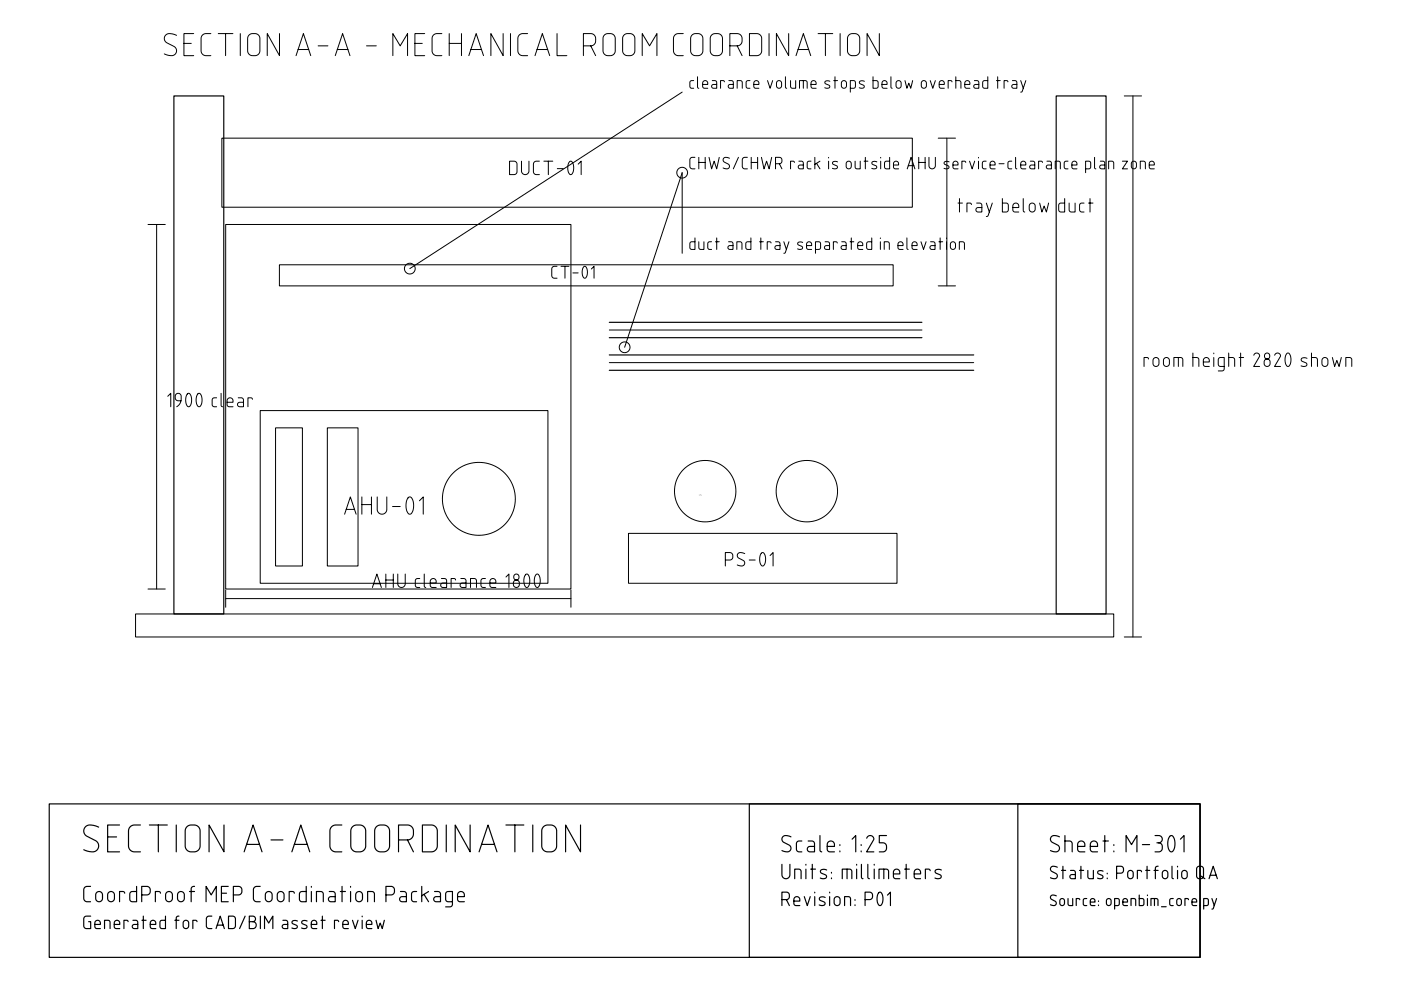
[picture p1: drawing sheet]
<svg xmlns="http://www.w3.org/2000/svg" width="420mm" height="297mm" viewBox="0 0 420 297" stroke-linecap="round" stroke-linejoin="round" font-family="sans-serif">
<g fill="none" stroke="#000" stroke-width=".3">
<path d="M53 10.6a2.66 2.66 0 0 0-3.4 0 1.47 1.47 0 0 0 .5 2.2l2 1.1a1.52 1.52 0 0 1 .7 2 1.52 1.52 0 0 1-2 .7l-1.5-.4M55.2 13h2.2M58.1 10.1h-2.9v6.6h2.9M63.2 10.1h-1.4a1.47 1.47 0 0 0-1.5 1.4v3.7a1.47 1.47 0 0 0 1.5 1.5h1.4M65.4 10.1h4.5M67.7 10.1v6.6M72.1 10.1v6.6M74.7 10.5l.7-.4h1.1a1.47 1.47 0 0 1 1.4 1.4v3.7a1.47 1.47 0 0 1-1.4 1.5h-.8a1.47 1.47 0 0 1-1.4-1.5v-3.8zM83.8 10.1v6.6l-3.7-6.6v6.6M88.8 16.7l2.2-6.6 2.2 6.6M89.4 14.8h3.2M95.4 13.7h2.9"/>
<path d="M100.5 16.7l2.2-6.6 2.3 6.6M101.2 14.8h3.1M109.9 13.7h3M117.8 16.7v-6.6l2.2 3.6 2.2-3.6v6.6M124.4 13h2.2M127.4 10.1h-3v6.6h3M132.5 10.1h-1.5a1.47 1.47 0 0 0-1.4 1.4v3.7a1.47 1.47 0 0 0 1.4 1.5h1.5M134.7 13h3.7M134.7 10.1v6.6M138.4 10.1v6.6M140.6 16.7l2.2-6.6 2.2 6.6M141.2 14.8h3.2"/>
<path d="M150.9 10.1v6.6l-3.7-6.6v6.6M153.1 10.1v6.6M158.2 10.1h-1.4a1.47 1.47 0 0 0-1.5 1.4v3.7a1.47 1.47 0 0 0 1.5 1.5h1.4M160.4 16.7l2.2-6.6 2.3 6.6M161.1 14.8h3.1M167.1 10.1v6.6h2.9M175 13.7h2.2a1.47 1.47 0 0 0 1.4-1.4v-.8a1.47 1.47 0 0 0-1.4-1.4h-2.2v6.6M177.2 13.7l1.4 3M181.3 10.5l.7-.4h1a1.47 1.47 0 0 1 1.5 1.4v3.7a1.47 1.47 0 0 1-1.5 1.5h-.7a1.47 1.47 0 0 1-1.5-1.5v-3.8zM187.2 10.5l.7-.4h1a1.47 1.47 0 0 1 1.5 1.4v3.7a1.47 1.47 0 0 1-1.5 1.5h-.7a1.47 1.47 0 0 1-1.5-1.5v-3.8zM192.6 16.7v-6.6l2.2 3.6 2.2-3.6v6.6M204.9 10.1h-1.5a1.47 1.47 0 0 0-1.4 1.4v3.7a1.47 1.47 0 0 0 1.4 1.5h1.5"/>
<path d="M207.5 10.5l.8-.4h1a1.47 1.47 0 0 1 1.5 1.4v3.7a1.47 1.47 0 0 1-1.5 1.5h-.7a1.47 1.47 0 0 1-1.5-1.5v-3.8zM213.4 10.5l.8-.4h1a1.47 1.47 0 0 1 1.5 1.4v3.7a1.47 1.47 0 0 1-1.5 1.5h-.7a1.47 1.47 0 0 1-1.5-1.5v-3.8zM218.9 13.7h2.2a1.47 1.47 0 0 0 1.5-1.4v-.8a1.47 1.47 0 0 0-1.5-1.4h-2.2v6.6M221.1 13.7l1.5 3M224.8 10.1h2.2a1.47 1.47 0 0 1 1.4 1.4v3.7a1.47 1.47 0 0 1-1.4 1.5h-2.2zM230.6 10.1v6.6M236.5 10.1v6.6l-3.7-6.6v6.6M238.7 16.7l2.2-6.6 2.2 6.6M239.3 14.8h3.2M245.3 10.1h4.4M247.5 10.1v6.6M252 10.1v6.6"/>
<path d="M254.6 10.5l.7-.4h1.1a1.47 1.47 0 0 1 1.4 1.4v3.7a1.47 1.47 0 0 1-1.4 1.5h-.8a1.47 1.47 0 0 1-1.4-1.5v-3.8zM263.7 10.1v6.6l-3.7-6.6v6.6M204.6 27.6l-81.7 52.9M208 24.2h-.8l-.3 .5 .1 1.5 .3 .2 .7 .1M209.2 23v3.1l.4 .4M210.7 25.3h1.6l-.1-.6-.3-.4-.6-.1-.5 .3-.1 1.5 .4 .4 1.2 .1M213.6 24.2h1l.3 .5v1.8l-1.3-.2-.2-.4 .2-.5 1.3-.1M217.2 24.5l-.2-.3h-.9v2.3M218.6 24.2h1l.3 .5v1.8l-1.3-.2-.2-.4 .2-.5 1.3-.1M221.1 26.5v-2.3h1l.4 .2 .1 2.1M224.9 24.2h-.8l-.3 .5 .1 1.5 .3 .2 .7 .1M226.1 25.3h1.5v-.6l-.3-.4-.6-.1-.5 .3-.1 1.5 .4 .4 1.1 .1"/>
<path d="M230.2 24.2l.7 2.3 .8-2.3M233.1 24.4l.7-.2 .5 .4 .1 1.2-.5 .6h-.6l-.4-.4v-1.1zM235.6 23v3.1l.3 .4M237.1 24.2v1.8l.6 .5h.9v-2.3M239.8 26.5v-2.3l2.1 .1 .2 2.2M240.9 24.2v2.3M243.2 25.3h1.6l-.1-.6-.3-.4-.6-.1-.5 .3-.1 1.5 .4 .4 1.2 .1M248.9 24.4a.85 .85 0 0 0-.9-.3 .85 .85 0 0 0-.6 .7l.2 .3 1.1 .5 .1 .6a1.07 1.07 0 0 1-1.5 .1M250 24.2h1.2M250.4 23v3.5M252.6 24.4l.6-.2 .6 .4v1.2l-.4 .6h-.6l-.4-.4-.1-1.1zM255 26.5l1.1-.1 .4-.2v-1.5l-.3-.5h-1.2v3.4"/>
<path d="M259.2 24.4a.85 .85 0 0 0-.9-.3 .85 .85 0 0 0-.6 .7l.2 .3 1.2 .5v.6a1.07 1.07 0 0 1-1.4 .1M261.8 23v3.5l1.2-.1 .3-.5v-1.4l-.4-.3h-1.1M264.5 25.3h1.5v-.6l-.3-.4-.6-.1-.5 .3-.1 1.5 .4 .4 1.1 .1M267.2 23v3.1l.4 .4M268.9 24.4l.7-.2 .6 .4v1.2l-.4 .6h-.6l-.4-.4-.1-1.1zM271.4 24.2l.6 2.3 .6-1.6 .5 1.6 .6-2.3M276.5 24.4l.7-.2 .6 .4v1.2l-.4 .6h-.6l-.4-.4-.1-1.1zM279 24.2l.7 2.3 .8-2.3M281.7 25.3h1.5v-.6l-.3-.4-.6-.1-.5 .3-.1 1.5 .4 .4 1.1 .1M285.5 24.5l-.3-.3h-.9v2.3M286.6 24.2h1.1l.4 .2 .1 2.1M286.6 23v3.5"/>
<path d="M289.3 25.3h1.6l-.1-.6-.3-.4-.6-.1-.4 .3-.2 1.5 .4 .4 1.2 .1M292.2 24.2h1l.4 .5v1.8l-1.4-.2-.2-.4 .2-.5 1.4-.1M296.2 23v3.5l-1.2-.1-.3-.5 .1-1.4 .4-.3h1M298.8 24.2h1.2M299.2 23v3.5M302.3 24.5l-.3-.3h-.9v2.3M303.6 24.2h1l.4 .5v1.8l-1.4-.2-.2-.4 .2-.5 1.4-.1M306.1 24.2l.8 2.3M307.6 24.2l-1 3.2-.5 .2M337.2 28.8h5.1M339.8 28.8v162.1M66.5 41.4h207.1v20.7h-207.1z"/>
<path d="M152.8 48.3h1.4a.89 .89 0 0 1 .9 .9v2.2a.89 .89 0 0 1-.9 .9h-1.4zM156.4 48.3v2.9a1.12 1.12 0 0 0 1.1 1.1 1.12 1.12 0 0 0 1.1-1.1v-2.9M161.8 48.3h-.9a.89 .89 0 0 0-.9 .9v2.2a.89 .89 0 0 0 .9 .9h.9M163.1 48.3h2.7M164.4 48.3v4M167.1 50.5h1.8M170.8 48.4l.4-.1a2.77 2.77 0 0 1 .4 3.8l-.5 .2a2.77 2.77 0 0 1-.3-3.8zM173.4 49.2l.9-.9v4M208.4 47.2l-1.1 .1-.4 .6 .1 2.3 .4 .4h1M209.6 47.2v3.4M209.6 48.7h1.9M211.5 47.2v3.4"/>
<path d="M212.6 47.2l.8 3.4 .8-2.3 .7 2.3 .8-3.4M218.8 47.4a1.12 1.12 0 0 0-1.9 .5l.2 .6 1.4 .8 .3 .6a1.11 1.11 0 0 1-1.9 .4M221.5 47.2l-1.6 3.4M224.1 47.2l-1.1 .1-.4 .6 .1 2.3 .5 .4h.9M225.3 48.7h1.9M225.3 47.2v3.4M227.2 47.2v3.4M228.4 47.2l.7 3.4 .8-2.3 .8 2.3 .7-3.4M232.6 49.1h1.2l.5-.2 .2-1-.2-.5-.5-.2h-1.2v3.4M233.7 49.1l.8 1.5M238.2 48.7l-.2-.4h-.9v2.3M239.6 48.3l1 .1 .3 .5v1.7l-1.3-.1-.2-.5 .2-.4 1.3-.1"/>
<path d="M243.2 48.3l-.8 .1-.3 .5 .1 1.5 .3 .2h.7M244.4 47.2v3.4M244.9 49l1 1.6M245.9 48.3l-1.5 1M248.5 47.2v.2M248.5 48.3v2.3M251.2 48.5a.85 .85 0 0 0-.9-.3 .85 .85 0 0 0-.6 .7l.2 .4 1.1 .5 .1 .5a1.07 1.07 0 0 1-1.5 .1M254 48.5l.7-.2 .5 .5 .1 1.2-.5 .6h-.6l-.4-.5v-1.1zM256.4 48.3l.1 1.8 .5 .5h1v-2.3M259.1 48.3h1.2M259.5 47.2v3.4M263 48.5a.85 .85 0 0 0-.9-.3 .85 .85 0 0 0-.6 .7l.2 .4 1.1 .5 .1 .5a1.07 1.07 0 0 1-1.5 .1"/>
<path d="M264.1 47.2v.2M264.1 48.3v2.3M266.8 47.2v3.4l-1.2-.1-.3-.4v-1.5l.4-.3h1.1M268 49.5h1.5v-.6l-.4-.5-.5-.1-.5 .4-.1 1.4 .4 .5h1.1M272.1 50.6l1.1-3.4 1.2 3.4M272.4 49.7h1.7M275.5 48.7h1.9M275.5 47.2v3.4M277.4 47.2v3.4M278.6 47.2v2.5a.96 .96 0 0 0 1 .9 .96 .96 0 0 0 .9-.9v-2.5M281.4 41.4h5.2M284 41.4v44.3"/>
<path d="M284.6 48.5a.85 .85 0 0 0-.8-.3 .85 .85 0 0 0-.7 .7l.2 .4 1.2 .5v.5a1.07 1.07 0 0 1-1.4 .1M285.8 49.5h1.5v-.6l-.3-.5-.6-.1-.5 .4-.1 1.4 .4 .5h1.1M287.7 59.5v4.1M289.6 48.7l-.3-.4h-.8v2.3M290.8 48.3l.7 2.3 .8-2.3M293.5 47.2v.2M293.5 48.3v2.3M295.8 48.3l-.9 .1-.3 .5 .1 1.5 .4 .2h.7M296.9 49.5h1.5v-.6l-.3-.5-.6-.1-.5 .4-.1 1.4 .4 .5h1.1M299.6 49.1h1.5M300.6 59.5v4.1l1.4-.1 .4-.6-.1-1.7-.4-.3h-1.3M303.4 48.3l-.8 .1-.3 .5 .1 1.5 .3 .2h.7"/>
<path d="M304.6 47.2v3.1l.4 .3M306.1 49.5h1.5v-.6l-.3-.5-.6-.1-.5 .4-.1 1.4 .4 .5h1.1M306.9 59.5v3.6l.4 .5M309 48.3l1 .1 .3 .5v1.7l-1.3-.1-.2-.5 .2-.4 1.3-.1M312.6 48.7l-.2-.4h-.9v2.3M314 48.3l1 .1 .3 .5v1.7l-1.3-.1-.2-.5 .2-.4 1.3-.1M316.5 50.6v-2.3h1l.4 .3 .1 2M319.3 59.5v4.1l-1.4-.1-.4-.6 .1-1.7 .4-.3h1.3M320.3 48.3l-.8 .1-.4 .5 .1 1.5 .4 .2h.7M321.4 49.5h1.6l-.1-.6-.3-.5-.5-.1-.5 .4-.1 1.4 .4 .5h1.1M325.6 50.6h1l.4-.3 .1-1.5-.3-.4-1.2-.1v3.5M326.9 59.5v4.1"/>
<path d="M328.3 47.2v3.1l.3 .3M330 48.3l1 .1 .3 .5v1.7l-1.3-.1-.2-.5 .2-.4 1.3-.1M332.5 50.6v-2.3h1l.4 .3 .1 2M336.6 48.3h1.5l-1.5 2.3h1.5M339.5 48.5l.7-.2 .6 .5v1.2l-.5 .6h-.5l-.5-.5v-1.1zM342 50.6v-2.3h1l.4 .3 .1 2M344.6 49.5h1.6l-.1-.6-.3-.5-.5-.1-.5 .4-.1 1.4 .4 .5h1.1M44.4 67.3h5.2M47 67.3v109.3M67.7 67.3h103.5v109.3h-103.5zM83.8 79.4h184.1v6.3h-184.1zM167.1 79.8h-.8a.79 .79 0 0 0-.8 .8v2a.79 .79 0 0 0 .8 .8h.8"/>
<path d="M168.2 79.8h2.4M169.4 79.8v3.6M175.1 79.9l.3-.1a2.45 2.45 0 0 1 .3 3.4l-.3 .2a2.45 2.45 0 0 1-.4-3.4zM204.6 75.9v-24.1l-17.3 52.3M208.4 71.3v3.5l-1.2-.1-.3-.5 .1-1.4 .3-.3h1.1M209.6 72.5v1.8l.5 .5h1v-2.3M213.4 72.5h-.8l-.3 .5 .1 1.5 .3 .3h.7M214.6 72.5h1.1M214.9 71.3v3.5M218.5 72.5h1l.3 .5v1.8l-1.3-.2-.2-.4 .2-.5 1.3-.1M221 74.8v-2.3h1l.4 .2 .1 2.1M225.2 71.3v3.5l-1.2-.1-.3-.5v-1.4l.4-.3h1.1"/>
<path d="M227.8 72.5h1.1M228.2 71.3v3.5M231.2 72.8l-.2-.3h-.9v2.3M232.6 72.5h1l.3 .5v1.8l-1.3-.2-.2-.4 .2-.5 1.3-.1M235.1 72.5l.7 2.3M236.6 72.5l-1.1 3.2-.4 .2M240.7 72.7a.85 .85 0 0 0-.9-.3 .85 .85 0 0 0-.6 .7l.2 .3 1.2 .5v.6a1.07 1.07 0 0 1-1.4 .1M241.9 73.6h1.5v-.6l-.3-.4-.6-.1-.5 .3-.1 1.5 .4 .4 1.1 .1M244.6 74.8h1l.4-.3 .1-1.5-.3-.5h-1.2v3.4M247.4 72.5h1l.4 .5v1.8l-1.3-.2-.3-.4 .3-.5 1.3-.1M251.1 72.8l-.3-.3h-.9v2.3M252.4 72.5h1l.4 .5v1.8l-1.4-.2-.2-.4 .2-.5 1.4-.1"/>
<path d="M254.9 72.5h1.2M255.3 71.3v3.5M257.2 73.6h1.6l-.1-.6-.3-.4-.6-.1-.5 .3-.1 1.5 .4 .4 1.2 .1M261.4 71.3v3.5l-1.2-.1-.3-.5 .1-1.4 .4-.3h1M264 71.3v.2M264 72.5v2.3M265.2 74.8v-2.3h1l.4 .2 .1 2.1M269.3 73.6h1.5v-.6l-.3-.4-.6-.1-.5 .3-.1 1.5 .4 .4 1.1 .1M272 71.3v3.1l.4 .4M273.5 73.6h1.5v-.6l-.3-.4-.6-.1-.5 .3-.1 1.5 .4 .4 1.1 .1M276.2 72.5l.8 2.3 .7-2.3M279.1 72.5h1l.3 .5v1.8l-1.3-.2-.2-.4 .2-.5 1.3-.1"/>
<path d="M281.6 72.5h1.1M282 71.3v3.5M283.9 71.3v.2M283.9 72.5v2.3M285.2 72.7l.7-.2 .6 .4v1.2l-.4 .6h-.6l-.4-.4-.1-1.1zM287.3 60.9h1.3M287.7 74.8v-2.3h1.1l.3 .2 .1 2.1M291.3 61.3l-.3-.4h-1v2.7M292.9 60.9h1.1l.5 .6v2.1l-1.6-.2-.2-.5 .2-.5 1.6-.2M295.8 60.9l.9 2.7M297.6 60.9l-1.3 3.7-.5 .3M303.7 62.2h1.8v-.4a.89 .89 0 0 0-.9-.9 .89 .89 0 0 0-.9 .9l.2 1.6 1.6 .2"/>
<path d="M308.9 61.1a.89 .89 0 0 1 1-.2 .89 .89 0 0 1 .6 .9v.9a.89 .89 0 0 1-.9 .9 .89 .89 0 0 1-.9-.9v-1.1zM311.8 60.9l.7 2.7 .6-1.8 .7 1.8 .7-2.7M320.6 60.9v2.1l.3 .4 .4 .2h1.1v-2.7M325.1 60.9h-1l-.3 .6 .1 1.8 .4 .2 .8 .1M326.4 60.9h1.4M171.8 81.8h1.6M177.4 80.6l.8-.8v3.6M182.7 98.9h93.8M281.4 85.7h5.2M50.3 118.8l.9-.9v4M56.2 118l.4-.1a2.77 2.77 0 0 1 .4 3.8l-.4 .2a2.77 2.77 0 0 1-.4-3.8zM59.4 118l.3-.1a2.77 2.77 0 0 1 .4 3.8l-.4 .2a2.77 2.77 0 0 1-.4-3.8z"/>
<path d="M65 119.2l-1 .1-.4 .6 .1 1.7 .5 .3h.8M66.3 117.9v3.6l.5 .4M71.5 119.2l1.1 .1 .4 .6v2l-1.5-.1-.3-.6 .3-.5 1.5-.1M75.7 119.7l-.3-.4-1-.1v2.7M182.7 108.7h109.3M344.4 107.6l-.3-.4h-1v2.6M346 107.4a.89 .89 0 0 1 1-.2 .89 .89 0 0 1 .6 .9v.8a.89 .89 0 0 1-.9 .9 .89 .89 0 0 1-.9-.9v-1zM349.2 107.4a.89 .89 0 0 1 .9-.2 .89 .89 0 0 1 .6 .9v.8a.89 .89 0 0 1-.9 .9 .89 .89 0 0 1-.9-.9v-1zM352 109.8v-2.6h2.1l.4 .2 .2 .4v2M353.4 107.2v2.6M357.7 107.2h1.3l.4 .3 .1 2.3M357.7 105.8v4"/>
<path d="M360.9 108.5h1.8v-.4a.89 .89 0 0 0-.9-.9 .89 .89 0 0 0-.9 .9l.2 1.5 1.6 .2M364 105.8v.2M364 107.2v2.6M367.1 109.8h-1.2l-.5-.3v-1.7l.3-.6h1.4v3.4l-.4 .6h-1.3M368.5 107.2h1.2l.5 .3 .1 2.3M368.5 105.8v4M371.6 107.2h1.4M372.1 105.8v4M376 106.5a.87 .87 0 0 1 1-.7 .87 .87 0 0 1 .7 1.1l-1.7 2.9h1.8M379.4 107.9a.89 .89 0 0 1 .9-.2 .89 .89 0 0 1 .6 .8v.4a.89 .89 0 0 1-.9 .9 .89 .89 0 0 1-.9-.9zM382.3 106.5a.87 .87 0 0 1 1-.7 .87 .87 0 0 1 .7 1.1l-1.8 2.9h1.8M385.9 106l.4-.2a2.77 2.77 0 0 1 .4 3.8l-.4 .2a2.77 2.77 0 0 1-.4-3.8z"/>
<path d="M392 107.4a1.03 1.03 0 0 0-1.8 .4l.3 .5 1.3 .6 .1 .5a1.14 1.14 0 0 1-1.7 .2M393.3 107.2h1.3l.4 .3 .1 2.3M393.3 105.8v4M396.7 107.4a.89 .89 0 0 1 1-.2 .89 .89 0 0 1 .5 .9v.8a.89 .89 0 0 1-.9 .9 .89 .89 0 0 1-.9-.9l.1-1zM399.6 107.2l.7 2.6 .6-1.7 .7 1.7 .7-2.6M403.6 109.8v-2.6h1.3l.4 .3 .1 2.3M54.3 120.1h-.9a.89 .89 0 0 1-.9-.9v-.4a.89 .89 0 0 1 .9-.9 .89 .89 0 0 1 .9 .9v.8a2.68 2.68 0 0 1-1.3 2.3M68.1 120.6h1.8v-.5a.89 .89 0 0 0-.9-.9 .89 .89 0 0 0-.9 .9l.2 1.6 1.6 .2M78 123.1h86.3v51.7h-86.3zM82.6 128.2h8.1v41.4h-8.1zM98.2 128.2h9.2v41.4h-9.2zM103.3 154.1l1.8-5.2 1.7 5.2"/>
<path d="M103.8 152.7h2.5M108.5 148.9v5.2M108.5 151.2h2.9M111.4 148.9v5.2M113.1 148.9v3.8a1.44 1.44 0 0 0 1.5 1.4 1.44 1.44 0 0 0 1.4-1.4v-3.8M117.7 151.8h2.3M122.5 149.1l.3-.1a1.44 1.44 0 0 1 1.2 1.7 3 3 0 0 1-1 3.4 1.43 1.43 0 0 1-1.2-1.7 4 4 0 0 1 .7-3.3zM125.8 150.1l1.1-1.2v5.2M188.5 159.9h80.5v14.9h-80.5zM44.4 176.6h5.2M67.7 179.4h103.5M67.7 176.8v5.2"/>
<path d="M111.7 176.1l1.3-4 1.4 4M112.1 175h1.9M115.7 172.1v4M115.7 173.9h2.3M118 172.1v4M119.3 172.1v2.9a1.12 1.12 0 0 0 1.1 1.1 1.12 1.12 0 0 0 1.1-1.1v-2.9M125.9 173.4l-1 .1-.4 .6 .2 1.7 .4 .3h.8M127.2 172.1v3.6l.5 .4M129 174.7h1.8v-.4a.89 .89 0 0 0-.9-.9 .89 .89 0 0 0-.9 .9l.2 1.6 1.6 .2M132.4 173.4l1.1 .1 .4 .6v2l-1.5-.2-.2-.5 .2-.5 1.5-.2M136.6 173.9l-.3-.5h-1v2.7M138.2 173.4l1.1 .1 .5 .6v2l-1.6-.2-.2-.5 .2-.5 1.6-.2"/>
<path d="M141.1 176.1v-2.7h1.3l.4 .3 .1 2.4M145.6 173.4l-1 .1-.4 .6 .1 1.7 .5 .3h.8M146.9 174.7h1.8v-.4a.89 .89 0 0 0-.9-.9 .89 .89 0 0 0-.9 .9l.2 1.6 1.6 .2M151.7 173l.9-.9v4M154.2 174.1a.89 .89 0 0 1 1-.2 .89 .89 0 0 1 .6 .8v.5a.89 .89 0 0 1-.9 .9 .89 .89 0 0 1-.9-.9zM157.7 172.2l.3-.1a2.77 2.77 0 0 1 .4 3.8l-.4 .2a2.77 2.77 0 0 1-.4-3.8zM160.8 172.2l.3-.1a2.77 2.77 0 0 1 .4 3.8l-.4 .2a2.77 2.77 0 0 1-.4-3.8zM171.2 176.8v5.2M217.5 167.9h1.4a.89 .89 0 0 0 .9-.9v-.5a.89 .89 0 0 0-.9-.9h-1.4v4M223.3 165.9a1.38 1.38 0 0 0-2.2 .4l.3 .9 1.5 .8a.96 .96 0 0 1 .3 1.3 .96 .96 0 0 1-1.4 .3l-.7-.3M224.7 167.9h1.8M228.4 165.8l.3-.2a2.77 2.77 0 0 1 .4 3.8l-.4 .2a2.77 2.77 0 0 1-.4-3.8z"/>
<path d="M230.9 166.5l.9-.9v4M40.6 184h293.4v6.9h-293.4zM337.2 190.9h5.1"/>
<circle cx="204.6" cy="51.8" r="1.61"/>
<circle cx="122.9" cy="80.5" r="1.61"/>
<circle cx="187.3" cy="104.1" r="1.61"/>
<circle cx="380.1" cy="106.7" r=".85"/>
<circle cx="143.6" cy="149.5" r="10.9"/>
<circle cx="211.5" cy="147.2" r="9.2"/>
<circle cx="242" cy="147.2" r="9.2"/>
<circle cx="154.9" cy="173" r=".85"/>
</g>
<g fill="none" stroke="#000" stroke-width=".35">
<path d="M52.2 28.8h14.9v155.2h-14.9zM316.8 28.8h14.9v155.2h-14.9zM182.7 96.6h93.8M182.7 101.2h93.8M182.7 111h109.3M182.7 106.4h109.3M14.8 241h345.1v46h-345.1zM29.6 247.9a3.2 3.2 0 0 0-4.2 .2 1.79 1.79 0 0 0 .7 2.6l2.5 1.3a1.88 1.88 0 0 1 .7 2.5 1.88 1.88 0 0 1-2.5 .7l-1.7-.5M32.3 250.9h2.7M35.9 247.3h-3.6v8h3.6M42.1 247.3h-1.8a1.79 1.79 0 0 0-1.8 1.8v4.4a1.79 1.79 0 0 0 1.8 1.8h1.8M44.8 247.3h5.4"/>
<path d="M47.5 247.3v8M52.9 247.3v8M56.1 247.8l.9-.5h1.2a1.79 1.79 0 0 1 1.8 1.8v4.4a1.79 1.79 0 0 1-1.8 1.8h-.9a1.79 1.79 0 0 1-1.8-1.8l.1-4.6zM67.2 247.3v8l-4.5-8v8M73.2 255.3l2.7-8 2.7 8M74 253.1h3.8M81.3 251.8h3.5M87.5 255.3l2.7-8 2.7 8M88.3 253.1h3.9M102.5 247.3h-1.8a1.79 1.79 0 0 0-1.8 1.8v4.4a1.79 1.79 0 0 0 1.8 1.8h1.8M105.7 247.8l.9-.5h1.3a1.79 1.79 0 0 1 1.8 1.8v4.4a1.79 1.79 0 0 1-1.8 1.8h-.9a1.79 1.79 0 0 1-1.8-1.8v-4.6zM112.9 247.8l.9-.5h1.2a1.79 1.79 0 0 1 1.8 1.8v4.4a1.79 1.79 0 0 1-1.8 1.8h-.9a1.79 1.79 0 0 1-1.7-1.8v-4.6z"/>
<path d="M119.5 251.8h2.7a1.79 1.79 0 0 0 1.8-1.8v-.9a1.79 1.79 0 0 0-1.8-1.8h-2.7v8M122.2 251.8l1.8 3.5M126.7 247.3h2.7a1.79 1.79 0 0 1 1.7 1.8v4.4a1.79 1.79 0 0 1-1.7 1.8h-2.7zM133.8 247.3v8M141 247.3v8l-4.5-8v8M143.7 255.3l2.7-8 2.6 8M144.4 253.1h3.9M151.7 247.3h5.4M154.4 247.3v8M159.8 247.3v8M163 247.8l.9-.5h1.3a1.79 1.79 0 0 1 1.7 1.8v4.4a1.79 1.79 0 0 1-1.7 1.8h-.9a1.79 1.79 0 0 1-1.8-1.8v-4.6zM174.1 247.3v8l-4.5-8v8"/>
<path d="M224.7 241h135.2v46h-135.2zM234.5 259.1v3.1a1.2 1.2 0 0 0 1.2 1.2 1.2 1.2 0 0 0 1.2-1.2v-3.1M237.2 250.8a1.8 1.8 0 0 0-2.6 .2 1.09 1.09 0 0 0 .5 1.5l1.5 .8a1.17 1.17 0 0 1 .4 1.6 1.17 1.17 0 0 1-1.6 .4l-.9-.4M240.5 252.1h-.8a.81 .81 0 0 0-.9 .8v1.6a.81 .81 0 0 0 .9 .8h.8M241.7 259.1v.2M242.4 252.1h1.1a.81 .81 0 0 1 .8 .8v2.4h-1.4a.81 .81 0 0 1-.8-.8 .81 .81 0 0 1 .8-.8h1.4M243.6 259.1v4.3M245.9 250.4v4.4l.5 .5M248.1 253.7h2.2v-.5a1.09 1.09 0 0 0-1.1-1.1 1.09 1.09 0 0 0-1.1 1.1v1.3a.81 .81 0 0 0 .8 .8h1.4M251.9 253.2v.2M251.9 255.1v.2M255.5 251.5l1.1-1.1v4.9"/>
<path d="M256.9 259.1v.2M258.3 253.2v.2M258.3 255.1v.2M258.3 259.1v3.9l.5 .4M259.9 251.3a1.06 1.06 0 0 1 1.3-.8 1.06 1.06 0 0 1 .8 1.2l-2.1 3.6h2.2M260.3 259.1v3.9l.4 .4M262.2 259.1v.2M265.9 250.4h-2.2v2.2h1.1a1.09 1.09 0 0 1 1.1 1.1v.5a1.09 1.09 0 0 1-1.1 1.1h-1.1M271.8 259.1v4.3M305.2 241h54.7v46h-54.7zM317.1 259.9a1.22 1.22 0 0 0-2.1 .5l.3 .7 1.4 .7a.93 .93 0 0 1 .2 1.4 .93 .93 0 0 1-1.4 .1l-.5-.2M317.7 250.8a1.8 1.8 0 0 0-2.5 .2 1.09 1.09 0 0 0 .4 1.5l1.5 .8a1.17 1.17 0 0 1 .4 1.6 1.17 1.17 0 0 1-1.6 .4l-.9-.4"/>
<path d="M318.8 259.6v3.8M319.4 252.1h1.3a.81 .81 0 0 1 .8 .8v2.4M319.4 250.4v4.9M323.2 253.7h2.1v-.5a1.09 1.09 0 0 0-1-1.1 1.09 1.09 0 0 0-1.1 1.1v1.3a.81 .81 0 0 0 .8 .8h1.3M324.2 259.6v3.8M327 253.7h2.2v-.5a1.09 1.09 0 0 0-1.1-1.1 1.09 1.09 0 0 0-1.1 1.1v1.3a.81 .81 0 0 0 .8 .8h1.4M330.8 252.1h1.6M331.3 250.4v4.9M334 253.2v.2M334 255.1v.2M337.7 255.3v-4.9l1.6 2.8 1.7-2.8v4.9M342.6 253.2h2.2"/>
<path d="M344 259.6v3.8M346.4 250.4h1.1a1.09 1.09 0 0 1 1.1 1.1 1.09 1.09 0 0 1-1.1 1.1 1.09 1.09 0 0 1 1.1 1.1v.5a1.09 1.09 0 0 1-1.1 1.1h-1.1M346.9 252.6h.6M347.3 259.6l-.5 .2-.3 .3v3.3M350.9 250.6l.3-.2a1.58 1.58 0 0 1 1.1 2 2.53 2.53 0 0 1-1 2.9 1.57 1.57 0 0 1-1.1-1.9 3.6 3.6 0 0 1 .7-2.8zM351.5 259.6v3.4l.4 .4M353.1 259.6v.3M354 251.5l1.1-1.1v4.9M359.1 259.9l1-.3a.83 .83 0 0 1 .8 .9v2.1a.83 .83 0 0 1-.8 .8h-.4a.83 .83 0 0 1-.8-.8v-2.2zM27.2 265.7h-1.1a1.02 1.02 0 0 0-1 1v2.6a1.02 1.02 0 0 0 1 1h1.1M27.2 274.6h-1.3a.83 .83 0 0 0-.8 .8v2.1a.83 .83 0 0 0 .8 .8h1.3v-2h-.6M28.4 277.1h1.7v-.4a.83 .83 0 0 0-.8-.9 .83 .83 0 0 0-.9 .9l.2 1.5 1.5 .1"/>
<path d="M29 267.5a1.02 1.02 0 0 1 1.1-.2 1.02 1.02 0 0 1 .6 .9v1.1a1.02 1.02 0 0 1-1 1 1.02 1.02 0 0 1-1-1v-1.3zM31.3 278.3v-2.5l1.2 .1 .4 .2 .1 2.2M32.6 267.5a1.02 1.02 0 0 1 1.1-.2 1.02 1.02 0 0 1 .6 .9v1.1a1.02 1.02 0 0 1-1 1 1.02 1.02 0 0 1-1-1v-1.3zM34.3 277.1h1.6v-.4a.83 .83 0 0 0-.8-.9 .83 .83 0 0 0-.8 .9l.1 1.5 1.5 .1M37.4 267.7l-.4-.5h-1.1v3.1M38.4 276.3l-.3-.4-.9-.1v2.5M39.9 275.8l1 .1 .4 .6v1.8l-1.4-.1-.2-.5 .2-.5 1.4-.1M41 265.7v4.6l-1.7-.1-.4-.6 .1-2 .5-.4h1.5M42.5 268.2h1.5a1.02 1.02 0 0 0 1.1-1v-.5a1.02 1.02 0 0 0-1.1-1h-1.5v4.6M42.6 275.8h1.2M43 274.6v3.7M45.1 277.1h1.6v-.4a.83 .83 0 0 0-.8-.9 .83 .83 0 0 0-.8 .9l.1 1.5 1.5 .1"/>
<path d="M48.1 267.7l-.3-.5h-1.2v3.1M49.6 274.6v3.7h-1.3l-.3-.5v-1.6l.5-.3 1.1-.1M50 267.5a1.02 1.02 0 0 1 1.1-.2 1.02 1.02 0 0 1 .6 .9v1.1a1.02 1.02 0 0 1-1 1 1.02 1.02 0 0 1-1-1v-1.3zM52.4 275.8h1.3M53.5 267.5a1.02 1.02 0 0 1 1.2-.2 1.02 1.02 0 0 1 .6 .9v1.1a1.02 1.02 0 0 1-1 1 1.02 1.02 0 0 1-1.1-1l.1-1.3zM53.7 274.6l-.6 .1-.2 .4-.1 3.2M55.2 276.1a.83 .83 0 0 1 .9-.2 .83 .83 0 0 1 .5 .8v.8a.83 .83 0 0 1-.8 .8 .83 .83 0 0 1-.9-.8v-1zM56.8 267.2h1.6M58.4 265.7l-.7 .1-.4 .5v4M59.1 276.3l-.3-.4-1-.1v2.5M61.8 270.3v-4.6l1.5 2.5 1.6-2.5v4.6M63.5 274.6h-.8a.83 .83 0 0 0-.8 .8v2.1a.83 .83 0 0 0 .8 .8h.8"/>
<path d="M64.8 278.3l1.2-3.7 1.3 3.7M65.1 277.3h1.8M66.4 267.7h1.5M68.4 265.7h-2v4.6h2M68.5 274.6h1.3a.83 .83 0 0 1 .8 .8v2.1a.83 .83 0 0 1-.8 .8h-1.3zM70 268.2h1.5a1.02 1.02 0 0 0 1-1v-.5a1.02 1.02 0 0 0-1-1h-1.5v4.6M73.5 274.6l-1.6 3.7M74.8 276.3h1a1.04 1.04 0 0 1 1 1 1.04 1.04 0 0 1-1 1h-1v-3.7h1a.83 .83 0 0 1 .8 .8 .83 .83 0 0 1-.8 .9M78 265.7h-1a1.02 1.02 0 0 0-1 1v2.6a1.02 1.02 0 0 0 1 1h1M78.1 274.6v3.7M79.3 278.3v-3.7l1.3 2.1 1.2-2.1v3.7M79.9 267.5a1.02 1.02 0 0 1 1.1-.2 1.02 1.02 0 0 1 .6 .9v1.1a1.02 1.02 0 0 1-1 1 1.02 1.02 0 0 1-1-1v-1.3z"/>
<path d="M83.4 267.5a1.02 1.02 0 0 1 1.2-.2 1.02 1.02 0 0 1 .6 .9v1.1a1.02 1.02 0 0 1-1 1 1.02 1.02 0 0 1-1.1-1l.1-1.3zM84.8 275.8l1.1 .1 .4 .6v1.8l-1.4-.1-.3-.5 .3-.5 1.4-.1M88.3 267.7l-.4-.5h-1.2v3.1M89.2 276.1a.96 .96 0 0 0-1.6 .4l.2 .4 1.2 .5 .1 .6a1.12 1.12 0 0 1-1.6 .2M91.8 265.7v4.6l-1.6-.1-.4-.6 .1-2 .5-.4h1.4M92.1 276.1a.96 .96 0 0 0-1.6 .4l.2 .4 1.2 .5 .1 .6a1.12 1.12 0 0 1-1.6 .2M93.4 277.1h1.6v-.4a.83 .83 0 0 0-.8-.9 .83 .83 0 0 0-.8 .9l.1 1.5 1.5 .1M93.4 265.7v.2M93.4 267.2v3.1M94.9 270.3v-3.1h1.4l.5 .4 .2 2.7M96.3 275.8h1.2M96.7 274.6v3.7"/>
<path d="M98.7 267.2l1.4 .1 .4 .7v2.3l-1.7-.2-.3-.6 .3-.6 1.7-.1M101.6 276.3l-.3-.4-1-.1v2.5M102.1 267.2h1.5M102.6 265.7v4.6M102.8 277.1h1.7v-.4a.83 .83 0 0 0-.9-.9 .83 .83 0 0 0-.8 .9l.2 1.5 1.5 .1M105.1 265.7v.2M105.1 267.2v3.1M105.7 275.8l.8 2.5 .9-2.5M107 267.5a1.02 1.02 0 0 1 1.1-.2 1.02 1.02 0 0 1 .6 .9v1.1a1.02 1.02 0 0 1-1 1 1.02 1.02 0 0 1-1-1v-1.3zM108.6 274.6v.2M108.6 275.8v2.5M109.9 277.1h1.6v-.4a.83 .83 0 0 0-.8-.9 .83 .83 0 0 0-.8 .9l.1 1.5 1.5 .1"/>
<path d="M110.2 270.3v-3.1h1.5l.5 .4 .1 2.7M112.8 275.8l.6 2.5 .6-1.6 .6 1.6 .7-2.5M115.7 268.2h1.6a1.02 1.02 0 0 0 1-1v-.5a1.02 1.02 0 0 0-1-1h-1.6v4.6M120.1 267.2l1.3 .1 .5 .7v2.3l-1.8-.2-.3-.6 .3-.6 1.8-.1M124.9 267.2l-1.1 .1-.4 .7 .1 1.9 .5 .4h.9M126.5 265.7v4.6M127.2 268.1l1.3 2.2M128.5 267.2l-2 1.3M130.3 267.2l1.3 .1 .5 .7v2.3l-1.8-.2-.2-.6 .2-.6 1.8-.1M135.7 270.3h-1.4l-.6-.4-.1-2 .4-.6 1.7-.1v3.9l-.6 .7h-1.5M137.2 268.8h2.1v-.6a1.02 1.02 0 0 0-1.1-1 1.02 1.02 0 0 0-1 1v1.4l.2 .5 .5 .2h1.4M234.5 269.6h1.3a.89 .89 0 0 0 .9-.8v-.5a.89 .89 0 0 0-.9-.9h-1.3v4"/>
<path d="M235.8 269.6l.9 1.8M238.1 270.1h1.8v-.5a.89 .89 0 0 0-.9-.8 .89 .89 0 0 0-.9 .8l.2 1.6 1.6 .2M238.3 263.4v-2.9h1.4l.4 .3 .1 2.6M241.2 268.8l.9 2.6 .9-2.6M241.7 260.5v2.9M243.1 260.5h1.5M244.3 267.4v.2M244.3 268.8v2.6M247.5 269a1.03 1.03 0 0 0-1.8 .4l.3 .5 1.3 .5 .1 .6a1.14 1.14 0 0 1-1.7 .2M247.9 260.8a1.13 1.13 0 0 0-1.9 .4l.3 .5 1.4 .6 .2 .6a1.22 1.22 0 0 1-1.9 .3M248.8 267.4v.2M248.8 268.8v2.6"/>
<path d="M249.4 261.5v.2M249.4 263.1v.3M250.4 269a.89 .89 0 0 1 1-.2 .89 .89 0 0 1 .5 .8v.9a.89 .89 0 0 1-.9 .9 .89 .89 0 0 1-.8-.9v-1zM252.6 263.4v-2.9h2.2l.5 .2 .2 .5v2.2M253.3 271.4v-2.6h1.2l.5 .2 .1 2.4M254 260.5v2.9M256.4 269.6v.3M256.4 271.2v.2M256.9 260.5v2.9M259.4 269.6h1.4a.89 .89 0 0 0 .9-.8v-.5a.89 .89 0 0 0-.9-.9h-1.4v4M262.2 260.5v2.9M263.6 267.5l.3-.1a2.77 2.77 0 0 1 .4 3.8l-.4 .2a2.77 2.77 0 0 1-.4-3.8z"/>
<path d="M263.6 263.4v-2.9h2.2l.5 .2 .2 .5v2.2M265.1 260.5v2.9M266.1 268.3l.9-.9v4M267.9 261.9h1.9v-.4a.96 .96 0 0 0-.9-1 .96 .96 0 0 0-1 1v1.2l.2 .5 .5 .2h1.2M271.3 260.5h1.4M274.2 261.9h1.9v-.4a.96 .96 0 0 0-1-1 .96 .96 0 0 0-.9 1v1.2l.2 .5 .4 .2h1.3M279 261l-.4-.5h-1.1v2.9M282.3 260.8a1.13 1.13 0 0 0-1.9 .4l.2 .5 1.5 .6 .2 .6a1.22 1.22 0 0 1-1.9 .3M316.8 268.5a.99 .99 0 0 0-1.1-.3 .99 .99 0 0 0-.7 .8l.3 .5 1.3 .7 .2 .7a1.06 1.06 0 0 1-1.8 .3M318 269.5l.7-.2 .5 .5v1.1l-.4 .5h-.5l-.4-.4-.1-1zM318.3 260.9h1.3M320.3 269.3v1.7l.5 .4h.9v-2.1"/>
<path d="M321.1 260.9h1l.4 .6v1.9l-1.4-.2-.3-.4 .3-.5 1.4-.2M323.8 260.9h1.2M323.8 269.7l-.2-.4h-.8v2.1M325.9 269.3l-.8 .1-.2 .5 .1 1.3 .9 .2M326.2 260.9l.1 2 .6 .5h1v-2.5M327 270.4h1.4l-.3-1-.6-.1-.4 .3-.1 1.4 .4 .4h1M329.4 270v.2M329.4 271.3v.1M330.8 261.1a.96 .96 0 0 0-1.6 .4l.2 .4 1.2 .6 .1 .6a1.12 1.12 0 0 1-1.5 .1M332 269.5l.7-.2 .5 .5v1.1l-.4 .5h-.6l-.3-.4-.1-1zM332.1 261.7v.2M332.1 263.2v.2"/>
<path d="M334.3 271.4h1l.3-.2 .1-1.4-.3-.4-1.1-.1v3.2M334.9 261.7h1.2a.83 .83 0 0 0 .8-.8v-.4a.83 .83 0 0 0-.8-.9h-1.2v3.8M336.7 270.4h1.4l-.3-1-.5-.1-.4 .3-.2 1.4 .4 .4h1M338.4 261.1a.83 .83 0 0 1 .9-.1 .83 .83 0 0 1 .5 .7v.9a.83 .83 0 0 1-.8 .8 .83 .83 0 0 1-.8-.8v-1zM339.2 271.4v-2.1h1l.3 .3 .1 1.8M341.7 268.3v3.1h1.1l.3-.4-.1-1.4-.4-.3h-.9M342.3 261.3l-.3-.4h-.9v2.5M343.6 260.9h1.2M344.1 268.3v.1M344.1 269.3v2.1M345.2 271.4v-2.1l1.9 .2 .2 1.9M346.1 260.9h1.2"/>
<path d="M346.2 269.3v2.1M348.3 271.8h1.4M348.8 261.1a.83 .83 0 0 1 .9-.1 .83 .83 0 0 1 .5 .7v.9a.83 .83 0 0 1-.8 .8 .83 .83 0 0 1-.8-.8v-1zM351.8 269.3l-.7 .1-.3 .5 .1 1.3 .9 .2M353.1 269.5l.6-.2 .6 .5v1.1l-.4 .5h-.6l-.3-.4-.1-1zM353.1 260.9v2.5M354.6 261.1a.83 .83 0 0 1 .9-.1 .83 .83 0 0 1 .6 .7v.9a.83 .83 0 0 1-.9 .8 .83 .83 0 0 1-.8-.8v-1zM356.4 269.7l-.2-.4h-.8v2.1M357.5 270.4h1.4l-.3-1-.6-.1-.4 .3-.1 1.4 .3 .4h1.1M359.9 271.3v.1M360.1 262.6l1.2 .8M361 271.4h1l.3-.2 .1-1.4-.3-.4-1.1-.1v3.2"/>
<path d="M362.6 263.4l1.2-3.8 1.3 3.8M362.9 262.3h1.8M363.4 269.3l.8 2.1M364.9 269.3l-1 3-.5 .2"/>
</g>
</svg>
